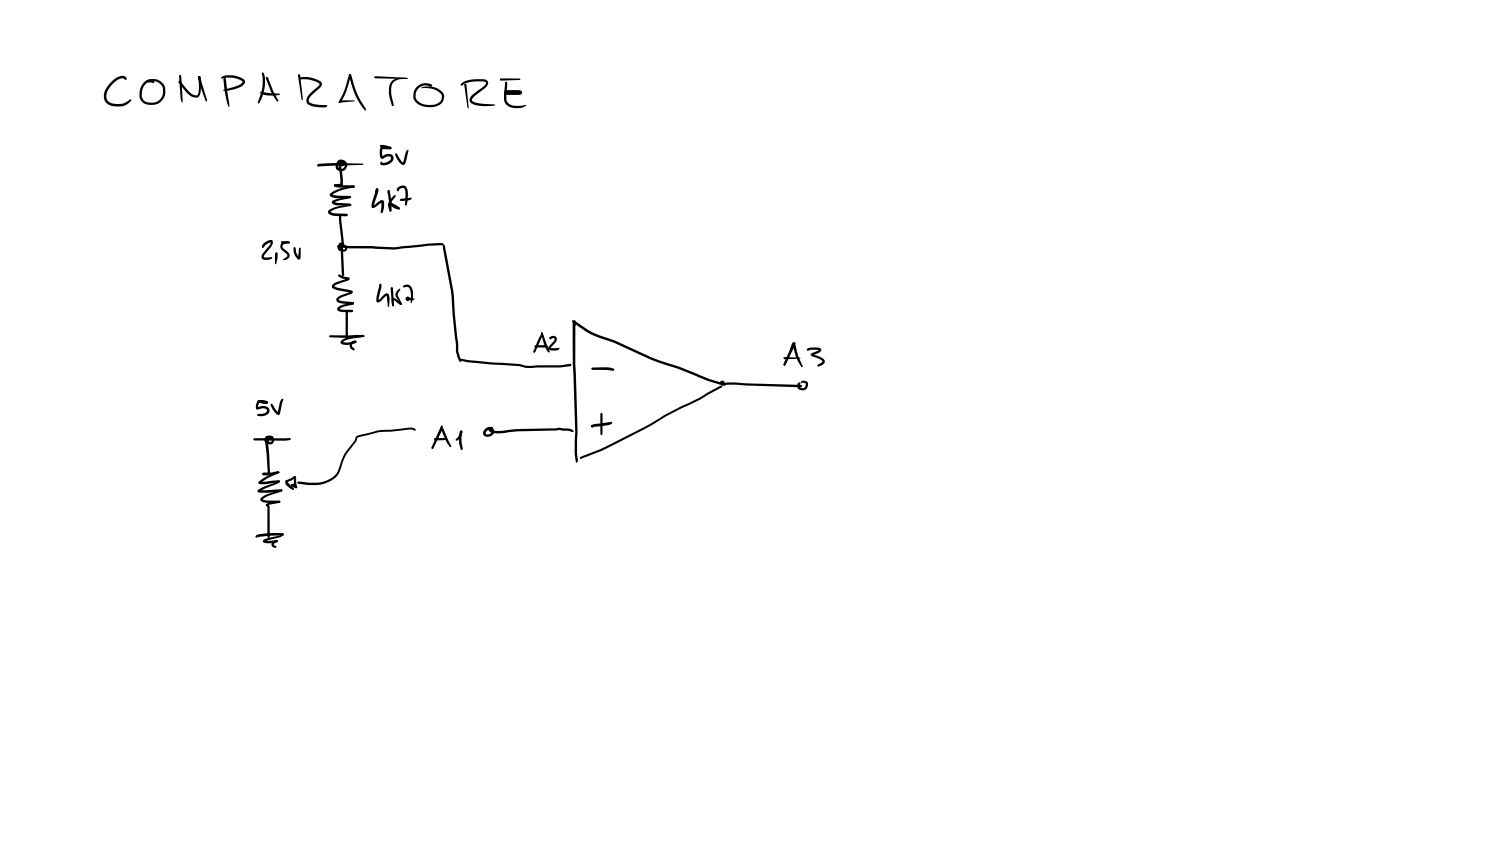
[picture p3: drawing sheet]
<svg xmlns="http://www.w3.org/2000/svg" width="449mm" height="254mm" viewBox="0 0 449 254" stroke-linecap="round" stroke-linejoin="round" font-family="sans-serif">
<g fill="#000">
<path d="M33.2 24.7a4 4 0 0 1 4.3-1.8l.5 .5v.5l-.3 .1-.5-.4a1.96 1.96 0 0 0-2.3 .6 5.7 5.7 0 0 0-3 5.1 1.97 1.97 0 0 0 1.8 1.7 5.6 5.6 0 0 0 5.4-1.2l.3 .1a3.6 3.6 0 0 1-3.3 2 4.8 4.8 0 0 1-4.2-1 3.9 3.9 0 0 1 .5-5.2zM43.2 24.7a2.22 2.22 0 0 1 3.1-.1l-.3 .4-.4-.2a2.14 2.14 0 0 0-2.8 1.8 3.1 3.1 0 0 0 .5 3.6 3.6 3.6 0 0 0 5.6-2.4v-1.2a2.76 2.76 0 0 0-2.5-2.3l-2.4 .1a.58 .58 0 0 1 .3-.6 .58 .58 0 0 1 .6-.1h1.5a3.4 3.4 0 0 1 3.2 2.9v1.2a4.2 4.2 0 0 1-3 3.5 4.2 4.2 0 0 1-4.4-1.3 5 5 0 0 1 1-5.3zM53.6 24.3h.5l2 2.5a3.4 3.4 0 0 0 3 1.8l.2-.2a9.6 9.6 0 0 0 .1-5.2l.3-.4 .4 .3a9.9 9.9 0 0 1-.4 5.8 2.44 2.44 0 0 1-3.4-.9l-2.7-3.3zM53.8 22.5l.2-.1 .4 .4 .4 7.8-.1 .1-.6-1.4zM59.5 22.9l.2-.1 .4 .3 2 7-.1 .3-.3-.1-1.9-5.1zM66.5 23a7.6 7.6 0 0 1 6.3 .6 1.12 1.12 0 0 1 .7 1 1.12 1.12 0 0 1-.7 1.1l-.9 .5a9 9 0 0 1-4.9 1l-.1-.1 .2-.2 4.5-1.4 .7-.4 .5-.6a5.2 5.2 0 0 0-3.4-1.2h-1.5l-1.3 .3-.3-.3zM67.1 23.4l.3-.1 .4 .4 .9 6.9v1.5l-.6-1.4-.7-3.3zM78.1 27.6l6 .6a9.4 9.4 0 0 1-5.8-.1l-.3-.3zM78.6 21.8l.2-.1a4.8 4.8 0 0 1 .7 3.6l-.2 1.3a12 12 0 0 1-1.7 4.4l-.3-.2 .5-1.5a11.7 11.7 0 0 0 .7-7.2zM79.8 23.1l.6 .1 1.6 4.2 1.5 2.8-.2 .3-.8-.9-1.3-2.2-1.5-3.9zM89.5 22.3l.2-.1 .3 .3 .8 7.3-.1 .2-.2-.2zM90.1 23.2a7.4 7.4 0 0 1 6.4 1.7l-.2 1.1-2.4 2.1a2.14 2.14 0 0 0-1.2 2.5l.1 .1a7.3 7.3 0 0 0 4.8 .8l.6 .2-.3 .4a9.3 9.3 0 0 1-5.4-.8 1.9 1.9 0 0 1 .2-3l2.9-2.5 .2-.7a8.2 8.2 0 0 0-5.6-1.3l-.4-.3z"/>
<path d="M104.7 22.3l.3-.1 .3 .3-1.3 4.5-.8 1.9-1.3 2.1-.3-.4 1.6-3.3zM102 30.2l4.4 .1-4.2 .5-.2-.1zM104.8 22.3h.4a29.3 29.3 0 0 0 4.6 10.4l-.2 .4a13 13 0 0 1-2.8-4l-1.5-4.2zM112.3 22.9l9.8 .4 .2 .2-.2 .2-9.5-.2-.3-.3zM117.5 24.3l.8-.5 1.2-.4 2.6-.1 .2 .2-.2 .2h-2a2.83 2.83 0 0 0-2.8 3.3l.1 1.4 .7 3.1-.3 .4-.3-.3-.8-3.6 .1-2.3zM125 26a3.4 3.4 0 0 1 4.6-.4 .72 .72 0 0 1-1 .2 2.88 2.88 0 0 0-3.4 1.1 2.88 2.88 0 0 0 .3 3.6 5.1 5.1 0 0 0 6.8-.5l.1-.2a1.81 1.81 0 0 0-1.1-2.5 7.1 7.1 0 0 0-4.6-.8l-.3-.2 .1-.1a6.1 6.1 0 0 1 6.3 1.5 2.89 2.89 0 0 1-2.6 4.3 5.4 5.4 0 0 1-6.1-2.3 3.9 3.9 0 0 1 .9-3.7zM138.3 25.2a8.9 8.9 0 0 1 6.7-1.4 1.31 1.31 0 0 1 1.4 .9 1.31 1.31 0 0 1-.8 1.6l-3.5 2.8-.5 1 .8 .6 1.1 .3 4.9 .3v.3a11.4 11.4 0 0 1-6.6-.4l-.3-.1a1.46 1.46 0 0 1 .1-2.6l3.3-2.4a1.1 1.1 0 0 0 .8-1.4l-.1-.1a10 10 0 0 0-7.1 1.1l-.3-.3zM139.3 25.2l.3-.1 .3 .3 .7 6.7-.2 .4zM150 23.6h5.9l.3 .2-.3 .2-5.6 .2-.3-.1zM151.6 27.6h2.8l.3 .2-.3 .2-2.5 .1-.3-.1zM151.6 24.6h.5l.1 .2-.3 4.8a2.34 2.34 0 0 0 2.5 2.1l3.5-.1a4.2 4.2 0 0 1-3.7 .8 3.2 3.2 0 0 1-3-4zM95.2 49.3l.8-.2 3.5-.2 9.3 .2 .2 .2-.2 .2-13.1 .4 .1-.1-.3 .2-.3-.1z"/>
<path d="M100.3 55.4l5.7 .2 .4 .3-.3 .4-5.2-.2a.56 .56 0 0 1-.6-.7zM101.4 48.1a1.74 1.74 0 0 1 2.5 .7 1.74 1.74 0 0 1-.9 2.4 1.74 1.74 0 0 1-2.3-1.1 1.46 1.46 0 0 1 1.6-1.8l.5 .1v.5l-1 .1-.4 .6a.98 .98 0 0 0 .7 1 .98 .98 0 0 0 1.1-.4l.2-.7-.1-.5-.7-.4h-.6v.4l.8 .1-.1 .3-.5-.1 .2-.1 .4 4.4v1.8l-.3 .4-.4-.4-.5-5.7a.92 .92 0 0 1 .6-1.1 .92 .92 0 0 1 1.1 .5 .91 .91 0 0 1-.6 .8 .91 .91 0 0 1-1-.3 .99 .99 0 0 1-.3-1.5zM100.3 55.4l2.4-.3a.62 .62 0 0 1-.2 .7 .62 .62 0 0 1-.7 0l-1.3 .2-.2-.1zM99.6 60.3l2.1-.8 3.3-.7 .3 .3-.2 .3-3.2 .7-1.7 .7v-.3l.9 .3 3.7 .2 .6 .4-.3 .3-4.5-.2-.9-.5zM99.1 58l1.4-.9 2.1-.7 3.5-.8 .3 .3-.3 .4-2.7 .5a7.7 7.7 0 0 0-3.8 1.7v-.2l1.5 .4 3.8 .1 .4 .3-.3 .3h-4.5l-1.4-.6-.2-.3zM105.8 55.7h.5v.5l-.5-.1zM112.8 56.6h.6l.1 .3-.7 .9-.3-.3zM112.8 56.6a.66 .66 0 0 1 .7 .3 .66 .66 0 0 1-.1 .8l-1.3 4.2-.2-.2 2.1-1.5a.74 .74 0 0 1 .8-.1 .74 .74 0 0 1 .4 .7l-.1 1.7-.4 1.4-.4-.1-.1-.2 .3-2.8-1.8 1.2a.71 .71 0 0 1-1 .4 .71 .71 0 0 1-.2-1zM114.1 43.6h.6v.5h-.6zM114.2 43.5l1.6 .1a1.77 1.77 0 0 1 1.6 .8l-.4 .4-2.6-.6-.4-.4zM116.4 57.1a.44 .44 0 0 1 .4 .2 .44 .44 0 0 1 0 .5v-.1l-.1 .3h-.4zM116.4 57.1l.2-.1 .3 .2 .4 2.6 .1 3.2-.3 .5-.3-.3z"/>
<path d="M114.2 44.3l.7-.3h2.1l.4 .4a1.22 1.22 0 0 1-1.6 .3h-.9l-.2 .2 .1 2.1h-.2l.8-.6a1.58 1.58 0 0 1 2.6 1 2.34 2.34 0 0 1-2.3 2.1l-.9 .1a.58 .58 0 0 1-.8-.5 .58 .58 0 0 1 .6-.7l.1 .2-.1 .4 1.5-.4 .9-.6 .3-.6-.2-.4-.6-.1-1.3 .5a.79 .79 0 0 1-1 .1 .79 .79 0 0 1-.3-1v-1.6zM119.3 56.3a1.72 1.72 0 0 1 2.2-.6 1.72 1.72 0 0 1 .8 2.1v2.2l-.3 1.4-.2 .3-.3-.3 .1-3.1-.3-1.7a1.16 1.16 0 0 0-1.6 .3v.1a.4 .4 0 0 1-.6 .1 .4 .4 0 0 1 0-.6zM118.6 46l.6 .2 .9 1.7 .8 .9 .7-2.9 .5-.9h.4l-.8 3.7a.89 .89 0 0 1-.8 .8 .89 .89 0 0 1-1-.6l-1.1-1.8zM120 59.7l3.2-.4 .3 .3-.2 .3-1 .2-2 .2-.3-.1zM79.1 73a2.22 2.22 0 0 1 2.7-.8l-.2 1.3-2.3 3-.2 .6h2.4a.59 .59 0 0 1-.1 .6 .59 .59 0 0 1-.6 .2l-1.7-.1a1.01 1.01 0 0 1-.4-1.7l2.1-2.5 .4-1.1 .1 .2-1.2 .5-1.3 1.2-.3-.4zM82.6 75.8h.6l.1 .2-.1 1.5-.5 1.8-.2-.2v-1.7zM84.3 72.4h2.3l.3 .3-.3 .3h-2l-.4-.3zM84.4 73l1.1-.6a1.15 1.15 0 0 1 1.4 .3l-.3 .3a1.79 1.79 0 0 0-1.8 .5l.1 .9 1.6 1.3a1.22 1.22 0 0 1-.3 2 .87 .87 0 0 1-1.3 0l1.1-.7 .2-.4-.2-.4-1.2-1a1.43 1.43 0 0 1-.4-2.2zM88.1 74.2l.3-.1 .3 .3 .2 1.5 .9 1.3-.4 .1 .3-2.9 .3-.2 .2 .2v2.5a.68 .68 0 0 1-.5 .9 .68 .68 0 0 1-.8-.6l-.8-1.5zM101.2 73.6l10.3 .2 6.7 .3 10.1-1.1 3.8-.1a.66 .66 0 0 1 .9 .6l-4.6 .2-10.4 1.1-6.5-.3h-6.8l-3.3-.3-.3-.3zM101.4 73.6h.5v.5h-.7zM101.8 64.9l.4-.1 .1 .5-.4 .1z"/>
<path d="M101.8 64.8l.5 .1-.1 .5-.4-.1zM101.7 65l.3-.2 .4 .3 .8 8.3-.3 .4-.4-.3zM102.3 74.1l.4-.1 .1 .6h-.5zM101.7 73a.77 .77 0 0 1 1-.2 .77 .77 0 0 1 .4 .9l-.8-.3-.3 .6 .2 .5 1 .3 .4-.4a1.18 1.18 0 0 0-1.6-.4l.2 .6 .1-.5 .2-.1a.75 .75 0 0 1-.2 1.2 .75 .75 0 0 1-1-.7 1.24 1.24 0 0 1 .6-1.3 1.24 1.24 0 0 1 1.4 .1 1.14 1.14 0 0 1 .7 1.6 1.14 1.14 0 0 1-1.7 .5l-.6-.4-.3-.7v-.7zM102.2 74.2l.3-.2 .4 .3 .4 8.1-.4 .4-.2-.1-.2-.7zM102.6 73.2h.5v.5h-.4zM98.6 63.1l.6-.5a15.5 15.5 0 0 1 5.7-1.4h.4l.1 .2-.4 .4a12.3 12.3 0 0 0-5.5 1.4l-.5 .4 1.7 .4 3.3 .1 .3 .4-.3 .4-4.4-.3a.97 .97 0 0 1-1-.4 .97 .97 0 0 1 0-1.1zM104.8 61.2l.5 .1v.4l-.5-.2zM116.5 60.9l.5-.2 .8 .3 1.5 .8 .6 .7-.1 .2h-.4l-2.6-1.3 .2-.2 .4 2-.4 .3a3.8 3.8 0 0 1-.5-2.6zM118.2 58.6l.2-.1 .3 .3-1.3 2a2.19 2.19 0 0 0 2.1 1.5l.4 .2a.82 .82 0 0 1-1.3 .1l-1.3-.9a1.34 1.34 0 0 1-.2-1.9zM133 73.5l.2-.1 .3 .3 2.5 13.6 .4 6.8 1.1 9v2.3l.8 2.4a.35 .35 0 0 1 0 .5 .35 .35 0 0 1-.4 .1l-.7-1.3a8.2 8.2 0 0 1-.5-3.9l-1-9-.4-6.7-2.4-12.8zM101.5 82.4l.3-.1 2 .8a.75 .75 0 0 1 1.1 .7l-.6 .4-3.2 1.1-.9 .6 5.3 1.2a.63 .63 0 0 1 .2 .8 .63 .63 0 0 1-.7 .4l-2.4 .8-1.1 .8 1 .3 3.4 .4 .3 .4-.1 .2-3.8-.2a1.21 1.21 0 0 1-1.4-1.4l1.5-1.1 2.8-1 .1 .3-5.1-1.2a.93 .93 0 0 1-.7-1 .93 .93 0 0 1 .9-.8l3.9-1.3 .2 .3-2-.4-1-.5z"/>
<path d="M103.9 93.1l1.7-.2 .3 .4-.3 .3h-1.3v7.8l-.3 .3-.3-.3v-7.5zM101.4 92.1l1.5-.7 3.2-.7 .1 .3-.3 .3-2.8 .7-1.3 .6 1 .3h2.8l.2 .1v.5l-3.3 .1a.99 .99 0 0 1-1-.2 .99 .99 0 0 1-.3-1.1zM113.9 85.2a.66 .66 0 0 1 .6 .3 .66 .66 0 0 1-.1 .8l-.8 4-.3-.2 1.9-1.7a.84 .84 0 0 1 .9-.4 .84 .84 0 0 1 .7 .7l.1 1-.4 2.4-.5-3.4-2.5 2a.59 .59 0 0 1-.6-.3 .59 .59 0 0 1 0-.6zM117.6 89.5l.4-.1 .8 .2 1.7 1.6-.2 .2h-.3l-2.1-1.4 .1-.2 .1 1.8-.2 .3-.2-.1-.3-1.7zM117.3 86.2l.2-.1 .4 .3 .3 5.1-.3 .4-.3-.3zM119.5 86.8l.4-.3 .2 .2-.8 1.6 .9 2a.63 .63 0 0 1 .3 .5 .63 .63 0 0 1-.3 .6l-1.6-3 .2-.7zM121.1 85.6l.6-.2a1.89 1.89 0 0 1 2.2 2.2l-.1 2.2-.5 1.1-.1-.2v-2.6a1.72 1.72 0 0 0-1-2.1l-1.2 .1-.1-.2zM122 89.3l1.5 .1 .9 .3-1.3 .3-1.2-.3zM162.3 99.6l.5 .2 2.1 5.6-.3 .3-.6-.7-.8-1.8zM171.6 96.2l.4-.1 .9 .4 3.5 2.4 2.3 1.2 5.7 2 13 5.8 6.3 2 8.7 3.6 3.7 1.2 .2 .3-.1 .2-.3 .1-3.4-1-9.1-3.7-6.3-2-13-5.8-5.7-2-2.4-1.2-4.3-2.9zM172 96.2l.3-.1 .4 .3v1.1l-.3 .3-.3-.3zM172 96.2h.5l.2 .3-.3 .4 .2-.3v12.5l.6 20.4-.1 6.4 .2 2.3-.4 .6-.3-.6-.2-2.4 .1-6.3-.7-20.4v-11.5z"/>
<path d="M98.8 100.6l10-.2 .5 .4-.3 .3-4.4 .2-5.6-.1-.3-.3zM105.3 102.5a1.07 1.07 0 0 1 1.6 0l-.1 .2-.9 .2-.3 .5v.5l.7 .6v.5h-.4l-.6-.4a1.43 1.43 0 0 1 0-2.1zM102.4 102.1l1-.6 1.3-.3 4.3-.7 .3 .3-.2 .2-4.3 .7a2.59 2.59 0 0 0-2 1v-.1a5.4 5.4 0 0 0 3.6-.3h.4l.1 .2a4.4 4.4 0 0 1-4.7 .5l-.1-.4zM108.8 100.6h.5l-.1 .4-.5-.1zM138.2 107.7l8.8 .9 8.6 .5a9.5 9.5 0 0 0 4.7 .5l7.6-.1 3.4-.3a.78 .78 0 0 1-.3 .7 .78 .78 0 0 1-.9 0l-2.4 .3h-6.5a9.6 9.6 0 0 1-5.3-.3l-15.5-1.3-2.1-.4-.2-.3zM160.1 105.3l.3-.3 .2 .2-.3 .5zM160.4 103.7l3.5-.3 .3 .4v.2l-.7 .2h-2.9l-.2-.1zM162.3 100.3l.5-.1 .1 .3-2.4 5.1-.3 .1-.2-.4zM164.9 101.2l.6-.4a1.17 1.17 0 0 1 1.5 .6 1.17 1.17 0 0 1-.5 1.5l-1.4 1.5v-.1l2.6-.1 .1 .3-.4 .5-1.8 .1a.81 .81 0 0 1-1-.2 .81 .81 0 0 1 .1-1.1l1.7-2-.4-.4-1.1 .2zM164.9 101.2h.4l.1 .5-.5-.1zM177.5 110.3l4.9-.1a2.12 2.12 0 0 1 1.9 .7l-.4 .3-2-.3h-4.2l-.2-.1zM216.1 114.3a.61 .61 0 0 1 1.1 0 .61 .61 0 0 1-.4 .9l-.3-.2a.43 .43 0 0 1 0-.5 .43 .43 0 0 1 .5-.2l.1 .4-.5 .3 3.8-.3 19.9 .7 .3 .4-.3 .3-20-.7h-2.2l-.7 .2a.91 .91 0 0 1-1.2-.1 .91 .91 0 0 1-.1-1.2z"/>
<path d="M237.7 102.8a.67 .67 0 0 1 .7 .1 .67 .67 0 0 1 .2 .7l.1 .3a18 18 0 0 0 2.1 5.9l-.2 .4a13.2 13.2 0 0 1-2.8-6.8v-.1l.4-.1-2.1 5.2-.6 1.1-.4 .1zM235.1 107.2l4.9 .1 .1 .1-.1 .2-4.7 .1-.3-.3zM235.1 109.2h.5l-.1 .4-.4-.1zM238 102.8l.5-.1 .1 .3-3 6.4-.3 .2a.68 .68 0 0 1 0-1.1zM239.4 114.8l.6-.1 .1 .3-.3 .4 .2 .8 1 .2 .5-.4 .2-.9-.9-.4a.32 .32 0 0 1-.6 .1 .32 .32 0 0 1 .3-.5 1.3 1.3 0 0 1 1.7 .3 1.3 1.3 0 0 1-.1 1.6l-.2 .4a1.55 1.55 0 0 1-2.1 .3 1.55 1.55 0 0 1-.4-2.1zM242.2 104.5a5.9 5.9 0 0 1 3.9 0 .8 .8 0 0 1 .2 .9 .8 .8 0 0 1-.8 .4l-1.8 .7v-.3l3.2 1.3a1.1 1.1 0 0 1 .5 1.2 1.1 1.1 0 0 1-1 .9l-1 .3-.3-.3 1.5-1.1v-.4l-1-.6-2-.7-.4-.4 .2-.4 2.3-1.1v.1l-2.4-.1-1 .3-.3-.3zM76.1 131.5l10.8-.1 .3 .3-.2 .3-1.6 .2-9.1-.1-.3-.3zM77.3 120.2l.5-.1 2.1 .3v.5l-1.4-.3a1.18 1.18 0 0 0-1.1 1.8l-.2-.3 1.1-.3a1.74 1.74 0 0 1 2.5 1.5 2.12 2.12 0 0 1-2.3 1.5l-1-.1-.4-.4 2.4-.5 .6-.5-.1-.4-1-.5-1.8 .4a1.53 1.53 0 0 1 0-2.3 2.42 2.42 0 0 1 3.3 .2l-.4 .4h-.9l-1.9-.5zM79.7 132.4l.3-.1 .3 .3 .2 .6 .5 8.7-.3 .4-1.7 .2-.3-.4 .1-.3 1.7-.1-.2 .2zM79.7 130.9a1.43 1.43 0 0 1 2.2 .2 1.43 1.43 0 0 1-.6 2.2h-.4a1.24 1.24 0 0 1-.9-1.9 1.24 1.24 0 0 1 2.1-.1l-.4 .3-.3-.2-.6 .2-.1 .7 .5 .3 .3-.4-.1-.5-.5-.3-.7 .1-.2 .8 .3 .6-.3 .2-.3-.2a1.38 1.38 0 0 1 0-2zM81.2 121.2h.6l.9 1.6 .9 1-.3 .1 .6-3 .5-1.2 .5-.1-.8 3.9a.76 .76 0 0 1-.5 1 .76 .76 0 0 1-1-.6l-.9-1.2-.6-1.2zM132.1 128.5l.5-.2 .4 .4 2.4 5.1-.3 .3a9.8 9.8 0 0 1-2.6-4.8l-.1-.3h.2l-2.6 5.5h-.5l-.1-.3z"/>
<path d="M130.2 131.5l3.7-.2 .3 .3-1.3 .4-2.4 .1-.3-.1zM132.2 127.8l.3-.2 .4 .3-.3 1-2.6 5.5-.3 .2-.3-.2 .1-.3zM138.1 129.2h.5a2.97 2.97 0 0 1-1 2.6l-.6 .4-.3-.3 1-1.3zM138.1 129.2h.5l-.1 .6-.4-.1zM138 129.3l.3-.2 .4 .4-.3 2.7 .4 2.4-.3 .4-.3-.3-.5-2v-1.9zM145.5 128.7l1.1-.6h1.2v.6l-1.2 .2-.7 .5-.2 .6 .6 .3 .7-.2 .4-.4 .1-.6-.5-.1 .2-.3a1.7 1.7 0 0 0 1.8 .5l6.4-.6 11.1-.1 1.3-.2 .7 .1a5.6 5.6 0 0 1 3.4 .6l.2 .3a.83 .83 0 0 1-1.3 0l-3-.4-1.3 .2-11 .3-2.8 .2a9.1 9.1 0 0 1-5.6 0 .77 .77 0 0 1-.4-1.3 .77 .77 0 0 1 1.3 .3l.2 .7a1.76 1.76 0 0 1-1.4 1.6 1.76 1.76 0 0 1-1.9-.9l.1-.7zM174.1 137.1l6.1-2.4 2.9-1.5 11.2-5.7 4.9-3 10.5-5.2 6.3-3.6 .6 .1-.3 .5-6.4 3.6-10.4 5.1-6 3.6-11 5.6-8.1 3.3h-.3zM177.4 127.5l1-.3 4.8-.7 .5 .3-.3 .4-1.1 .3-4.7 .7-.4-.4zM180.2 123.9l.2-.1 .3 .3v6.1l-.3 .3-.3-.3zM77.4 147l6.8-.3 .5 .4-.4 .3-5.7 .4-1.1-.2-.2-.3zM77.6 144.5l.3-.1 .3 .2-.1-.1 5.4-.5 .4 .4-.3 .3-4.1 .5a1.75 1.75 0 0 1-2-.3zM78.8 141.9l4.6-.6 .4 .3-.3 .4-3.1 .6-1.4-.1-.3-.4z"/>
<path d="M78.7 142l.3-.2 .3 .1 .1 .4-.4 .2-.2-.1zM77.7 144.4l2.6-1.7 3-1.3h.4v.5l-3.4 1.5-2.2 1.6h-.5zM79.8 151.1l3.9-.9 .4 .3-.3 .3-3.5 .8v-.3l.6 .6v9.1l-.3 .4-.4-.5v-9l.2 .2-.7-.5zM77.4 146.9l1.5-.8 3.5-1.3 1.2-.7a.57 .57 0 0 1 .2 .7 .57 .57 0 0 1-.7 .3l-3.4 1.3-2.1 1.2-.3-.3zM83.5 150.3h.5v.4h-.5zM78.3 149.3l1.9-1.1 4.1-1.4 .3 .1-.1 .5-4.1 1.3-1.7 1 1.5 .4 3.6 .1 .3 .3-.1 .2-3 .1-1.8-.2a.83 .83 0 0 1-1-.3 .83 .83 0 0 1 .1-1zM84.1 147l.5-.1 .1 .3-.6 .1zM85.7 144.8h.5l1.7 1.5 .1 .5h-.4l-1-.6-.9-.9zM87.3 145.3l1.3-.3 .3 .3-.3 .3-1.1 .2-.3-.3zM87.6 146.5l.4-.1 .1 .3-.4 .1zM85.6 144.1l2.6-1.3h.4v.5l-.4 .3-2.1 1v-.2l2 2.1-.1 .3-.4-.1-1.9-1.9zM88.2 142.8a.46 .46 0 0 1 .5 .1 .46 .46 0 0 1 .1 .5l.4 2.7-.4 .3-.3-.2-.3-1z"/>
<path d="M87.3 145.3h.4l1.5 .8-.4 .3-1.1-.4-.4-.3zM88.5 146l.6-.1v.3l-.5 .1zM89.2 144.5l.8-.1 2.5 .3a9 9 0 0 0 8.6-3.1l.3-.6a17.9 17.9 0 0 1 4.9-8.8l.4-1.1 .4-.4 6.4-1.6 9.7-.9 .8 .2 .7 .5-.3 .3-.8-.4h-.9l-9.4 .9-6 1.5-.4 1.1a19.6 19.6 0 0 0-4 6.2l-.4 1.2a7.3 7.3 0 0 1-7.1 5.7l-2.8 .1-2.3-.3a.73 .73 0 0 1-1.1-.7zM76.8 160.7l.1-.2a21.6 21.6 0 0 1 8.1-.5v.5l-1 .1a19.7 19.7 0 0 0-6.9 .6h-.4zM82.8 162h.4l.1 .5h-.4zM81.8 162.6l1.1-.6h.4l-.1 .5-1.1 .8 .9 .7a.95 .95 0 0 1-1.4-.1 .95 .95 0 0 1 .2-1.3zM79 161.9l.8-.4 3.9-.9 1.1-.6 .3 .3-.3 .4-.9 .5-4.4 1.2-.1-.3 1.5 .1 2.1-.3 .3 .3-.2 .4-1.8 .3-2-.1a.49 .49 0 0 1-.4-.4 .49 .49 0 0 1 .1-.5zM84.5 160h.5v.5l-.2 .1-.4-.2z"/>
<circle cx="59.7" cy="23.1" r=".37"/>
<circle cx="105" cy="22.5" r=".34"/>
<circle cx="100.5" cy="55.6" r=".36"/>
<circle cx="113.1" cy="56.9" r=".38"/>
<circle cx="114.4" cy="43.8" r=".37"/>
<circle cx="117" cy="44.4" r=".38"/>
<circle cx="119.6" cy="62.5" r=".3"/>
<circle cx="105.8" cy="91" r=".35"/>
<circle cx="120.3" cy="91.2" r=".26"/>
<circle cx="172.2" cy="96.5" r=".41"/>
<circle cx="106.6" cy="102.5" r=".32"/>
<circle cx="80" cy="132.7" r=".38"/>
<circle cx="174.3" cy="137.3" r=".3"/>
<circle cx="177.6" cy="127.8" r=".34"/>
<circle cx="83.6" cy="144.4" r=".33"/>
</g>
<g fill="#000">
<path d="M151.9 27h2l.5 .3 .2 .5-.2 .5-.5 .2h-2z" fill-rule="evenodd"/>
<path d="M153.4 27.3l.5-.3h2l.5 .3 .2 .5-.2 .5-.5 .2h-2l-.5-.2-.2-.5z" fill-rule="evenodd"/>
<circle cx="151.9" cy="27.8" r=".71"/>
<circle cx="122.3" cy="89.6" r=".71"/>
</g>
</svg>
